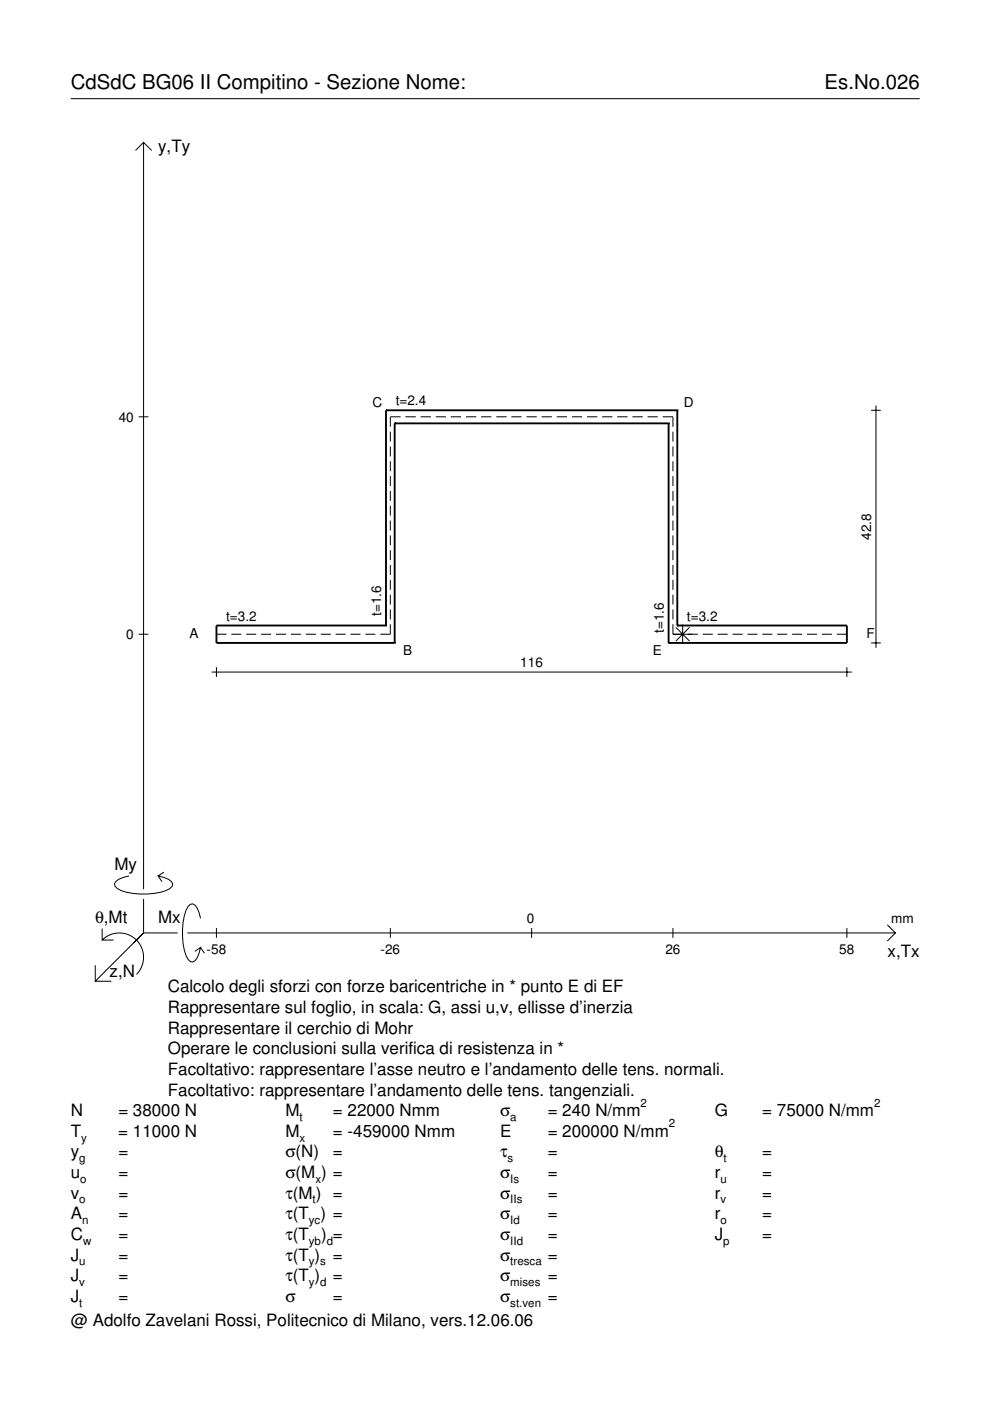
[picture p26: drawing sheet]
<svg xmlns="http://www.w3.org/2000/svg" width="210mm" height="297mm" viewBox="0 0 210 297" stroke-linecap="round" stroke-linejoin="round" font-family="sans-serif">
<defs><g id="words">
<g font-size="4.3">
<text x="15" y="18.9">CdSdC BG06 II Compitino - Sezione Nome:</text>
<text x="174.8" y="18.9">Es.No.026</text>
</g>
<g font-size="3.6">
<text x="33.5" y="32.3">y,Ty</text>
<text x="24.3" y="184.4">My</text>
<text x="20.1" y="195.7">θ,Mt</text>
<text x="33.5" y="195.7">Mx</text>
<text x="188.2" y="203">x,Tx</text>
<text x="23.2" y="207.1">z,N</text>
<text x="35.6" y="210.4">Calcolo degli sforzi con forze baricentriche in * punto E di EF</text>
<text x="35.6" y="214.8">Rappresentare sul foglio, in scala: G, assi u,v, ellisse d’inerzia</text>
<text x="35.6" y="219.2">Rappresentare il cerchio di Mohr</text>
<text x="35.6" y="223.5">Operare le conclusioni sulla verifica di resistenza in *</text>
<text x="35.6" y="227.9">Facoltativo: rappresentare l’asse neutro e l’andamento delle tens. normali.</text>
<text x="35.6" y="232.3">Facoltativo: rappresentare l’andamento delle tens. tangenziali.</text>
<text x="15" y="236.7">N</text>
<text x="25.1" y="236.7">= 38000 N</text>
<text x="60.5" y="236.7">M</text>
<text x="70.6" y="236.7">= 22000 Nmm</text>
<text x="106" y="236.7">σ</text>
<text x="116.1" y="236.7">= 240 N/mm</text>
<text x="151.5" y="236.7">G</text>
<text x="161.6" y="236.7">= 75000 N/mm</text>
<text x="15" y="245.4">y</text>
<text x="15" y="241">T</text>
<text x="25.1" y="241">= 11000 N</text>
<text x="25.1" y="245.4">=</text>
<text x="60.5" y="241">M</text>
<text x="60.5" y="245.4">σ(N)</text>
<text x="70.6" y="241">= -459000 Nmm</text>
<text x="70.6" y="245.4">=</text>
<text x="106" y="241">E</text>
<text x="106" y="245.4">τ</text>
<text x="116.1" y="245.4">=</text>
<text x="116.1" y="241">= 200000 N/mm</text>
<text x="151.5" y="245.4">θ</text>
<text x="161.6" y="245.4">=</text>
<text x="15" y="249.8">u</text>
<text x="25.1" y="249.8">=</text>
<text x="60.5" y="249.8">σ(M ) =</text>
<text x="106" y="249.8">σ</text>
<text x="116.1" y="249.8">=</text>
<text x="151.5" y="249.8">r</text>
<text x="161.6" y="249.8">=</text>
<text x="15" y="254.2">v</text>
<text x="25.1" y="254.2">=</text>
<text x="60.5" y="254.2">τ(M ) =</text>
<text x="106" y="254.2">σ</text>
<text x="116.1" y="254.2">=</text>
<text x="151.5" y="254.2">r</text>
<text x="161.6" y="254.2">=</text>
<text x="15" y="258.5">A</text>
<text x="15" y="262.9">C</text>
<text x="25.1" y="258.5">=</text>
<text x="25.1" y="262.9">=</text>
<text x="60.5" y="258.5">τ(T ) =</text>
<text x="60.5" y="262.9">τ(T</text>
<text x="68.1" y="262.9">) =</text>
<text x="106" y="258.5">σ</text>
<text x="106" y="262.9">σ</text>
<text x="116.1" y="258.5">=</text>
<text x="116.1" y="262.9">=</text>
<text x="151.5" y="258.5">r</text>
<text x="151.5" y="262.9">J</text>
<text x="161.6" y="258.5">=</text>
<text x="161.6" y="262.9">=</text>
<text x="15" y="267.3">J</text>
<text x="25.1" y="267.3">=</text>
<text x="60.5" y="267.3">τ(T )</text>
<text x="70.6" y="267.3">=</text>
<text x="106" y="267.3">σ</text>
<text x="116.1" y="267.3">=</text>
<text x="15" y="271.7">J</text>
<text x="25.1" y="271.7">=</text>
<text x="60.5" y="271.7">τ(T )</text>
<text x="70.6" y="271.7">=</text>
<text x="106" y="271.7">σ</text>
<text x="116.1" y="271.7">=</text>
<text x="15" y="276">J</text>
<text x="15" y="281.2">@ Adolfo Zavelani Rossi, Politecnico di Milano, vers.12.06.06</text>
<text x="25.1" y="276">=</text>
<text x="60.5" y="276">σ</text>
<text x="70.6" y="276">=</text>
<text x="106" y="276">σ</text>
<text x="116.1" y="276">=</text>
</g>
<g font-size="2.9">
<text x="25.2" y="89.4">40</text>
<text x="79" y="86.3">C</text>
<text x="83.9" y="86">t=2.4</text>
<text x="145" y="86.3">D</text>
<text x="184.7" y="114.5" transform="rotate(-90 184.7 114.5)">42.8</text>
<text x="47.9" y="131.6">t=3.2</text>
<text x="80.8" y="130.6" transform="rotate(-90 80.8 130.6)">t=1.6</text>
<text x="145.7" y="131.6">t=3.2</text>
<text x="26.8" y="135.5">0</text>
<text x="40.2" y="135.4">A</text>
<text x="140.7" y="134.3" transform="rotate(-90 140.7 134.3)">t=1.6</text>
<text x="183.7" y="135.4">F</text>
<text x="85.5" y="138.9">B</text>
<text x="110.3" y="141.5">116</text>
<text x="138.4" y="138.9">E</text>
<text x="111.7" y="195.7">0</text>
<text x="189" y="195.7">mm</text>
<text x="43.8" y="202.2">-58</text>
<text x="80.7" y="202.2">-26</text>
<text x="141.1" y="202.2">26</text>
<text x="178" y="202.2">58</text>
</g>
<g font-size="2.4">
<text x="63.5" y="237.7">t</text>
<text x="108.2" y="237.7">a</text>
<text x="135.8" y="234.7">2</text>
<text x="141.8" y="239">2</text>
<text x="185.3" y="234.7">2</text>
<text x="17.2" y="242">y</text>
<text x="63.5" y="242">x</text>
<text x="16.8" y="246.4">g</text>
<text x="17" y="250.8">o</text>
<text x="66.9" y="250.8">x</text>
<text x="107.6" y="246.4">s</text>
<text x="108.2" y="250.8">Is</text>
<text x="152.7" y="250.8">u</text>
<text x="153.4" y="246.4">t</text>
<text x="16.8" y="255.2">o</text>
<text x="66.3" y="255.2">t</text>
<text x="108.2" y="255.2">IIs</text>
<text x="152.7" y="255.2">v</text>
<text x="17.4" y="259.5">n</text>
<text x="17.6" y="263.9">w</text>
<text x="65.5" y="259.5">yc</text>
<text x="65.5" y="263.9">yb d</text>
<text x="108.2" y="259.5">Id</text>
<text x="108.2" y="263.9">IId</text>
<text x="152.7" y="259.5">o</text>
<text x="153.3" y="263.9">p</text>
<text x="16.8" y="268.3">u</text>
<text x="65.5" y="268.3">y s</text>
<text x="108.2" y="268.3">tresca</text>
<text x="16.8" y="272.7">v</text>
<text x="65.5" y="272.7">y d</text>
<text x="108.2" y="272.7">mises</text>
<text x="16.8" y="277">t</text>
<text x="108.2" y="277">st.ven</text>
</g>
</g></defs>
<g fill="none" stroke="#000" stroke-width=".21">
<path d="M15 20.9h180M28.7 31.9l1.7-1.7 1.8 1.7M30.4 30.2v158.3M29.4 88.4h2.1M82.8 91.5v2.1M82.8 94.7v2.1M82.8 97.8v2.1M84.9 88.4h-2.1v2.1M86 88.4h2.1M89.2 88.4h2.2M92.4 88.4h2.2M95.6 88.4h2.2"/>
<path d="M98.8 88.4h2.2M102 88.4h2.2M105.2 88.4h2.2M108.4 88.4h2.2M111.6 88.4h2.2M114.8 88.4h2.2M118 88.4h2.2M121.3 88.4h2.1M124.5 88.4h2.1M127.7 88.4h2.1M130.9 88.4h2.2M134.1 88.4h2.2"/>
<path d="M137.3 88.4h2.2M140.5 88.4h2.2v2.1M142.7 91.5v2.1M142.7 94.7v2.1M142.7 97.8v2.1M184.7 87h2.1M185.7 86v51.3M82.8 100.9v2.2M82.8 104.1v2.1M82.8 107.2v2.1M82.8 110.4v2.1M82.8 113.5v2.1"/>
<path d="M82.8 116.7v2.1M82.8 119.8v2.1M142.7 100.9v2.2M142.7 104.1v2.1M142.7 107.2v2.1M142.7 110.4v2.1M142.7 113.5v2.1M142.7 116.7v2.1M142.7 119.8v2.1M29.4 134.5h2.1M45.9 134.5h2.1M49 134.5h2.2"/>
<path d="M52.2 134.5h2.1M55.4 134.5h2.1M58.5 134.5h2.1M61.7 134.5h2.1M64.8 134.5h2.2M68 134.5h2.1M71.2 134.5h2.1M74.3 134.5h2.1M77.5 134.5h2.1M82.8 132.4v2.1h-2.2M82.8 122.9v2.1M82.8 126.1v2.1"/>
<path d="M82.8 129.2v2.1M142.7 132.4v2.1h5.3M142.7 122.9v2.1M142.7 126.1v2.1M142.7 129.2v2.1M143.3 133l2.9 2.9M144.7 132.4v4.1M146.2 133l-2.9 2.9M149 134.5h2.1M152.2 134.5h2.1M155.3 134.5h2.1M158.5 134.5h2.1"/>
<path d="M161.6 134.5h2.2M164.8 134.5h2.1M167.9 134.5h2.2M171.1 134.5h2.1M174.3 134.5h2.1M177.4 134.5h2.2M184.7 136.3h2.1M44.9 142.5h135.7M45.9 141.5v2M179.6 141.5v2M21.7 199.3a5.1 5.1 0 0 1 7.2 0 5.1 5.1 0 0 1 0 7.3M21.7 196.9v2.4h2.4"/>
<path d="M27.3 185.7a3.6 3.6 0 0 0-3 1.7l.1 .5a5.6 5.6 0 0 0 3.8 1.5 13.4 13.4 0 0 0 7.8-1l.5-.5 .1-.5a3.6 3.6 0 0 0-3.1-1.7l.8 1.2M30.4 190.6v7.2M30.4 197.8l-10.2 10.2M30.4 197.8h7.2M34.7 184.9l-1.2 .8M39.7 197.8h150.1M42.5 194.7a3.6 3.6 0 0 0-1.7-3.1l-.5 .2a5.7 5.7 0 0 0-1.5 3.7 13.3 13.3 0 0 0 1 7.9l.5 .5 .5 .1a3.6 3.6 0 0 0 1.7-3.1l-1.2 .8M45.9 196.8v2M82.8 196.8v2M112.7 196.8v2M142.7 196.8v2M179.6 196.8v2"/>
<path d="M188.1 196.1l1.7 1.7-1.7 1.7M20.2 204.7v3.3h3.4M42.5 200.9l.8 1.2"/>
</g>
<g fill="none" stroke="#000" stroke-width=".4">
<path d="M81.8 87h.1M81.8 87v45.6M81.8 87h61.8M83.7 89.8h.1M83.7 89.8v46.5M83.7 89.8h58.1M141.8 89.8h.1M141.8 89.8v46.5M143.6 87h.1M143.6 87v45.6M81.8 132.6h.1M81.8 132.6h-35.9v3.7h37.8"/>
<path d="M83.7 136.3h.1M141.8 136.3h.1M143.6 132.6h.1M143.6 132.6h36v3.7h-37.8"/>
</g>
<use href="#words"/>
</svg>
